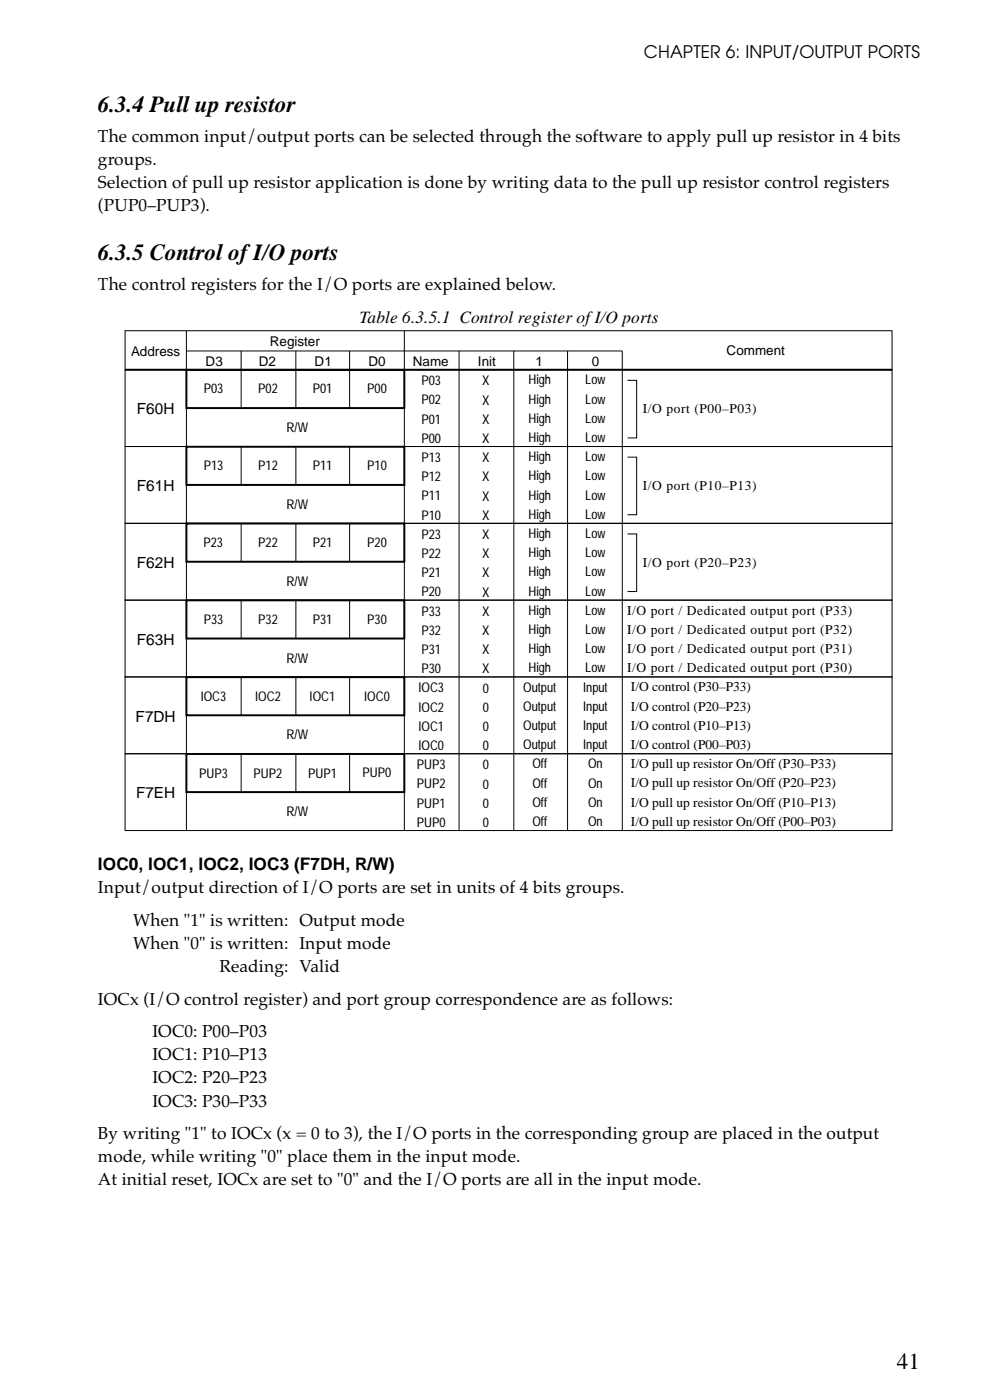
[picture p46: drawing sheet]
<svg xmlns="http://www.w3.org/2000/svg" width="182mm" height="257mm" viewBox="0 0 182 257" stroke-linecap="round" stroke-linejoin="round" font-family="sans-serif">
<defs><g id="words">
<g font-size="4.2">
<text x="18" y="20.6">6.3.4 Pull up resistor</text>
<text x="18" y="47.8">6.3.5 Control of I/O ports</text>
<text x="164.8" y="251.6">41</text>
</g>
<g font-size="3.2">
<text x="118.3" y="10.7">CHAPTER 6: INPUT/OUTPUT PORTS</text>
<text x="18" y="26.1">The common input/output ports can be selected through the software to apply pull up resistor in 4 bits</text>
<text x="18" y="30.3">groups.</text>
<text x="18" y="34.6">Selection of pull up resistor application is done by writing data to the pull up resistor control registers</text>
<text x="18" y="38.8">(PUP0–PUP3).</text>
<text x="18" y="53.3">The control registers for the I/O ports are explained below.</text>
<text x="66" y="59.3">Table 6.3.5.1 Control register of I/O ports</text>
<text x="18" y="159.9">IOC0, IOC1, IOC2, IOC3 (F7DH, R/W)</text>
<text x="18" y="164.1">Input/output direction of I/O ports are set in units of 4 bits groups.</text>
<text x="24.5" y="170.1">When &quot;1&quot; is written: Output mode</text>
<text x="24.5" y="174.4">When &quot;0&quot; is written: Input mode</text>
<text x="40.3" y="178.6">Reading: Valid</text>
<text x="18" y="184.6">IOCx (I/O control register) and port group correspondence are as follows:</text>
<text x="28" y="190.6">IOC0: P00–P03</text>
<text x="28" y="194.8">IOC1: P10–P13</text>
<text x="28" y="199">IOC2: P20–P23</text>
<text x="28" y="203.3">IOC3: P30–P33</text>
<text x="18" y="209.3">By writing &quot;1&quot; to IOCx (x = 0 to 3), the I/O ports in the corresponding group are placed in the output</text>
<text x="18" y="213.5">mode, while writing &quot;0&quot; place them in the input mode.</text>
<text x="18" y="217.7">At initial reset, IOCx are set to &quot;0&quot; and the I/O ports are all in the input mode.</text>
</g>
<g font-size="2.8">
<text x="25.2" y="76.1">F60H</text>
<text x="25.2" y="90.2">F61H</text>
<text x="25.2" y="104.3">F62H</text>
<text x="25.2" y="118.4">F63H</text>
<text x="24.9" y="132.5">F7DH</text>
<text x="25" y="146.7">F7EH</text>
</g>
<g font-size="2.5">
<text x="24.1" y="65.3">Address</text>
<text x="49.6" y="63.6">Register</text>
<text x="133.5" y="65.1">Comment</text>
<text x="37.8" y="67.2">D3</text>
<text x="47.6" y="67.2">D2</text>
<text x="57.8" y="67.2">D1</text>
<text x="67.7" y="67.2">D0</text>
<text x="75.8" y="67.2">Name</text>
<text x="77.4" y="70.8">P03</text>
<text x="87.8" y="67.2">Init</text>
<text x="88.6" y="70.8">X</text>
<text x="97.1" y="70.6">High</text>
<text x="98.4" y="67.2">1</text>
<text x="107.5" y="70.6">Low</text>
<text x="108.7" y="67.2">0</text>
<text x="37.4" y="72.3">P03</text>
<text x="47.4" y="72.3">P02</text>
<text x="57.4" y="72.3">P01</text>
<text x="67.4" y="72.3">P00</text>
<text x="77.4" y="74.3">P02</text>
<text x="77.4" y="77.8">P01</text>
<text x="88.6" y="74.3">X</text>
<text x="88.6" y="77.8">X</text>
<text x="97.1" y="74.1">High</text>
<text x="97.1" y="77.7">High</text>
<text x="107.5" y="74.1">Low</text>
<text x="107.5" y="77.7">Low</text>
<text x="118.1" y="75.9">I/O port (P00–P03)</text>
<text x="52.7" y="79.4">R/W</text>
<text x="77.4" y="81.3">P00</text>
<text x="88.6" y="81.4">X</text>
<text x="97.1" y="81.2">High</text>
<text x="107.5" y="81.2">Low</text>
<text x="37.4" y="86.4">P13</text>
<text x="47.4" y="86.4">P12</text>
<text x="57.4" y="86.4">P11</text>
<text x="67.4" y="86.4">P10</text>
<text x="77.4" y="84.9">P13</text>
<text x="77.4" y="88.4">P12</text>
<text x="88.6" y="84.9">X</text>
<text x="88.6" y="88.4">X</text>
<text x="97.1" y="84.7">High</text>
<text x="97.1" y="88.2">High</text>
<text x="107.5" y="84.7">Low</text>
<text x="107.5" y="88.2">Low</text>
<text x="118.1" y="90">I/O port (P10–P13)</text>
<text x="52.7" y="93.5">R/W</text>
<text x="77.4" y="91.9">P11</text>
<text x="77.4" y="95.5">P10</text>
<text x="88.6" y="91.9">X</text>
<text x="88.6" y="95.5">X</text>
<text x="97.1" y="91.8">High</text>
<text x="97.1" y="95.3">High</text>
<text x="107.5" y="91.8">Low</text>
<text x="107.5" y="95.3">Low</text>
<text x="37.4" y="100.5">P23</text>
<text x="47.4" y="100.5">P22</text>
<text x="57.4" y="100.5">P21</text>
<text x="67.4" y="100.5">P20</text>
<text x="77.4" y="99">P23</text>
<text x="88.6" y="99">X</text>
<text x="97.1" y="98.8">High</text>
<text x="107.5" y="98.8">Low</text>
<text x="52.7" y="107.6">R/W</text>
<text x="77.4" y="102.5">P22</text>
<text x="77.4" y="106">P21</text>
<text x="88.6" y="102.5">X</text>
<text x="88.6" y="106.1">X</text>
<text x="97.1" y="102.4">High</text>
<text x="97.1" y="105.9">High</text>
<text x="107.5" y="102.4">Low</text>
<text x="107.5" y="105.9">Low</text>
<text x="118.1" y="104.1">I/O port (P20–P23)</text>
<text x="77.4" y="109.6">P20</text>
<text x="77.4" y="113.1">P33</text>
<text x="88.6" y="109.6">X</text>
<text x="88.6" y="113.1">X</text>
<text x="97.1" y="109.4">High</text>
<text x="97.1" y="112.9">High</text>
<text x="107.5" y="109.4">Low</text>
<text x="107.5" y="112.9">Low</text>
<text x="115.2" y="112.9">I/O port / Dedicated output port (P33)</text>
<text x="37.4" y="114.6">P33</text>
<text x="47.4" y="114.6">P32</text>
<text x="57.4" y="114.6">P31</text>
<text x="67.4" y="114.6">P30</text>
<text x="77.4" y="116.6">P32</text>
<text x="88.6" y="116.6">X</text>
<text x="97.1" y="116.5">High</text>
<text x="97.1" y="120">High</text>
<text x="107.5" y="116.5">Low</text>
<text x="107.5" y="120">Low</text>
<text x="115.2" y="116.4">I/O port / Dedicated output port (P32)</text>
<text x="115.2" y="119.9">I/O port / Dedicated output port (P31)</text>
<text x="52.7" y="121.7">R/W</text>
<text x="77.4" y="120.1">P31</text>
<text x="77.4" y="123.7">P30</text>
<text x="88.6" y="120.2">X</text>
<text x="88.6" y="123.7">X</text>
<text x="97.1" y="123.5">High</text>
<text x="107.5" y="123.5">Low</text>
<text x="115.2" y="123.5">I/O port / Dedicated output port (P30)</text>
<text x="36.9" y="128.7">IOC3</text>
<text x="46.9" y="128.7">IOC2</text>
<text x="56.9" y="128.7">IOC1</text>
<text x="66.9" y="128.7">IOC0</text>
<text x="76.9" y="127.2">IOC3</text>
<text x="76.9" y="130.7">IOC2</text>
<text x="88.7" y="127.2">0</text>
<text x="88.7" y="130.7">0</text>
<text x="96.1" y="127">Output</text>
<text x="96.1" y="130.6">Output</text>
<text x="107.1" y="127">Input</text>
<text x="107.1" y="130.6">Input</text>
<text x="115.9" y="127">I/O control (P30–P33)</text>
<text x="115.9" y="130.5">I/O control (P20–P23)</text>
<text x="52.7" y="135.8">R/W</text>
<text x="76.9" y="134.3">IOC1</text>
<text x="76.9" y="137.8">IOC0</text>
<text x="88.7" y="134.3">0</text>
<text x="88.7" y="137.8">0</text>
<text x="96.1" y="134.1">Output</text>
<text x="96.1" y="137.6">Output</text>
<text x="107.1" y="134.1">Input</text>
<text x="107.1" y="137.6">Input</text>
<text x="115.9" y="134.1">I/O control (P10–P13)</text>
<text x="115.9" y="137.6">I/O control (P00–P03)</text>
<text x="36.6" y="142.8">PUP3</text>
<text x="46.6" y="142.8">PUP2</text>
<text x="56.6" y="142.8">PUP1</text>
<text x="66.6" y="142.8">PUP0</text>
<text x="76.6" y="141.3">PUP3</text>
<text x="88.7" y="141.3">0</text>
<text x="97.8" y="141.2">Off</text>
<text x="108" y="141.2">On</text>
<text x="115.9" y="141.1">I/O pull up resistor On/Off (P30–P33)</text>
<text x="52.7" y="149.9">R/W</text>
<text x="76.6" y="144.8">PUP2</text>
<text x="76.6" y="148.4">PUP1</text>
<text x="88.7" y="144.9">0</text>
<text x="88.7" y="148.4">0</text>
<text x="97.8" y="144.7">Off</text>
<text x="97.8" y="148.2">Off</text>
<text x="108" y="144.7">On</text>
<text x="108" y="148.2">On</text>
<text x="115.9" y="144.6">I/O pull up resistor On/Off (P20–P23)</text>
<text x="115.9" y="148.2">I/O pull up resistor On/Off (P10–P13)</text>
<text x="76.6" y="151.9">PUP0</text>
<text x="88.7" y="151.9">0</text>
<text x="97.8" y="151.7">Off</text>
<text x="108" y="151.7">On</text>
<text x="115.9" y="151.7">I/O pull up resistor On/Off (P00–P03)</text>
</g>
</g></defs>
<g fill="none" stroke="#000" stroke-width=".18">
<path d="M23 60.8h140.9v7.1h-140.9zM23 67.9h140.9v14.1h-140.9zM34.2 60.8v91.7M34.2 64.5h80.1v88M34.2 75h40.1M44.3 64.5v3.5M44.3 68v7M54.3 64.5v10.5M64.2 64.5v3.5M64.2 68v7M74.3 60.7v91.8M84.3 64.5v88"/>
<path d="M94.4 64.5v88M104.3 64.5v88M115.3 69.9h1.6v10.5h-1.6M23 82h140.9v14.1h-140.9zM23 96.1h140.9v14.1h-140.9zM34.2 89.1h40.1M44.3 82.1v7M44.3 96.2v7M54.3 82.1v7M54.3 96.2v7M64.2 82.1v7M64.2 96.2v7"/>
<path d="M115.3 84h1.6v10.6h-1.6M115.3 98.1h1.6v10.6h-1.6M23 110.2h140.9v14.2h-140.9zM34.2 103.2h40.1M34.2 117.3h40.1M44.3 110.3v7M54.3 110.3v7M64.2 110.3v7M23 124.4h140.9v14.1h-140.9zM23 138.5h140.9v14.1h-140.9zM34.2 131.4h40.1M44.3 124.4v7"/>
<path d="M44.3 138.5v7M54.3 124.4v7M54.3 138.5v7M64.2 124.4v7M64.2 138.5v7M34.2 145.5h40.1"/>
</g>
<path d="M23 67.9h140.9M34.2 68h40.1v7h-40.1zM34.2 82.1h40.1v7h-40.1zM34.2 96.2h40.1v7h-40.1zM34.2 110.3h40.1v7h-40.1zM34.2 124.4h40.1v7h-40.1zM34.2 138.5h40.1v7h-40.1z" fill="none" stroke="#000" stroke-width=".35"/>
<use href="#words"/>
</svg>
